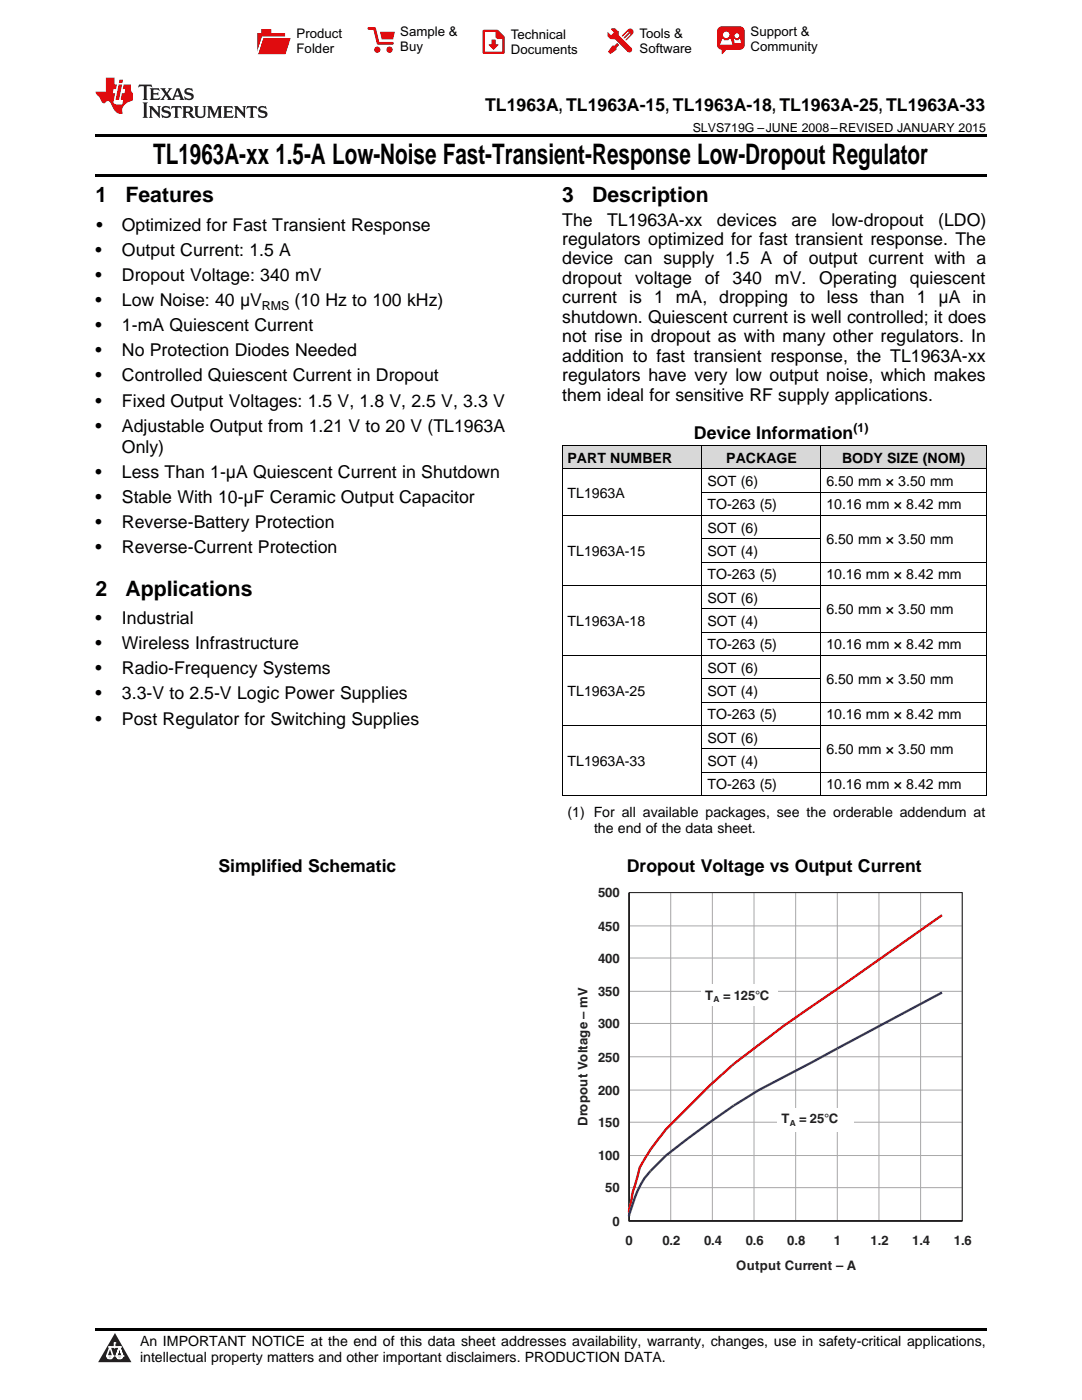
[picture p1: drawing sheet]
<svg xmlns="http://www.w3.org/2000/svg" width="216mm" height="279mm" viewBox="0 0 216 279" stroke-linecap="round" stroke-linejoin="round" font-family="sans-serif">
<defs><g id="words">
<text font-size="5.6" x="30.6" y="32.8">TL1963A-xx 1.5-A Low-Noise Fast-Transient-Response Low-Dropout Regulator</text>
<g font-size="4.2">
<text x="19" y="40.4">1</text>
<text x="25" y="40.4">Features</text>
<text x="112.2" y="40.4">3</text>
<text x="118.2" y="40.4">Description</text>
<text x="19" y="118.9">2</text>
<text x="25" y="118.9">Applications</text>
</g>
<g font-size="3.5">
<text x="96.8" y="22.2">TL1963A, TL1963A-15, TL1963A-18, TL1963A-25, TL1963A-33</text>
<text x="19.2" y="46.1">•</text>
<text x="24.3" y="46.1">Optimized for Fast Transient Response</text>
<text x="112.2" y="45">The</text>
<text x="121.2" y="45">TL1963A-xx</text>
<text x="143.1" y="45">devices</text>
<text x="157.9" y="45">are</text>
<text x="165.9" y="45">low-dropout</text>
<text x="187.2" y="45">(LDO)</text>
<text x="19" y="51.1">•</text>
<text x="24.3" y="51.1">Output Current: 1.5 A</text>
<text x="112.2" y="48.9">regulators optimized for fast transient response. The</text>
<text x="112.2" y="52.8">device can supply 1.5 A of output current with a</text>
<text x="19" y="56.1">•</text>
<text x="24.3" y="56.1">Dropout Voltage: 340 mV</text>
<text x="112.2" y="56.7">dropout</text>
<text x="126.7" y="56.7">voltage</text>
<text x="140.7" y="56.7">of</text>
<text x="146.2" y="56.7">340</text>
<text x="154.6" y="56.7">mV.</text>
<text x="163.5" y="56.7">Operating</text>
<text x="181.5" y="56.7">quiescent</text>
<text x="19" y="61.1">•</text>
<text x="24.3" y="61.1">Low Noise: 40 μV</text>
<text x="58.8" y="61.1">(10 Hz to 100 kHz)</text>
<text x="112.2" y="60.5">current is 1 mA, dropping to less than 1 μA in</text>
<text x="112.2" y="64.4">shutdown. Quiescent current is well controlled; it does</text>
<text x="19" y="66.1">•</text>
<text x="19" y="71.1">•</text>
<text x="24.3" y="66.1">1-mA Quiescent Current</text>
<text x="24.3" y="71.1">No Protection Diodes Needed</text>
<text x="112.2" y="68.3">not rise in dropout as with many other regulators. In</text>
<text x="19" y="76.1">•</text>
<text x="24.3" y="76.1">Controlled Quiescent Current in Dropout</text>
<text x="112.2" y="72.2">addition to fast transient response, the TL1963A-xx</text>
<text x="112.2" y="76.1">regulators have very low output noise, which makes</text>
<text x="19" y="81.1">•</text>
<text x="24.3" y="81.1">Fixed Output Voltages: 1.5 V, 1.8 V, 2.5 V, 3.3 V</text>
<text x="112.2" y="79.9">them ideal for sensitive RF supply applications.</text>
<text x="19" y="86.1">•</text>
<text x="24.3" y="86.1">Adjustable Output from 1.21 V to 20 V (TL1963A</text>
<text x="138.5" y="87.7">Device Information</text>
<text x="19" y="95.4">•</text>
<text x="24.3" y="90.4">Only)</text>
<text x="24.3" y="95.4">Less Than 1-μA Quiescent Current in Shutdown</text>
<text x="19" y="100.4">•</text>
<text x="24.3" y="100.4">Stable With 10-μF Ceramic Output Capacitor</text>
<text x="19" y="105.4">•</text>
<text x="24.3" y="105.4">Reverse-Battery Protection</text>
<text x="19" y="110.4">•</text>
<text x="24.3" y="110.4">Reverse-Current Protection</text>
<text x="19" y="124.6">•</text>
<text x="24.3" y="124.6">Industrial</text>
<text x="19" y="129.6">•</text>
<text x="24.3" y="129.6">Wireless Infrastructure</text>
<text x="19" y="134.6">•</text>
<text x="24.3" y="134.6">Radio-Frequency Systems</text>
<text x="19" y="139.6">•</text>
<text x="24.3" y="139.6">3.3-V to 2.5-V Logic Power Supplies</text>
<text x="19" y="144.6">•</text>
<text x="24.3" y="144.6">Post Regulator for Switching Supplies</text>
<text x="43.6" y="174">Simplified Schematic</text>
<text x="125.1" y="174">Dropout Voltage vs Output Current</text>
</g>
<g font-size="2.8">
<text x="113.2" y="92.3">PART NUMBER</text>
<text x="144.9" y="92.3">PACKAGE</text>
<text x="168" y="92.3">BODY SIZE (NOM)</text>
<text x="113.2" y="99.3">TL1963A</text>
<text x="141.2" y="97">SOT (6)</text>
<text x="141.2" y="101.6">TO-263 (5)</text>
<text x="164.9" y="97">6.50 mm × 3.50 mm</text>
<text x="164.9" y="101.6">10.16 mm × 8.42 mm</text>
<text x="141.2" y="106.3">SOT (6)</text>
<text x="113.2" y="110.9">TL1963A-15</text>
<text x="141.2" y="110.9">SOT (4)</text>
<text x="164.9" y="108.6">6.50 mm × 3.50 mm</text>
<text x="141.2" y="115.6">TO-263 (5)</text>
<text x="164.9" y="115.6">10.16 mm × 8.42 mm</text>
<text x="113.2" y="124.9">TL1963A-18</text>
<text x="141.2" y="120.3">SOT (6)</text>
<text x="141.2" y="124.9">SOT (4)</text>
<text x="164.9" y="122.6">6.50 mm × 3.50 mm</text>
<text x="141.2" y="129.6">TO-263 (5)</text>
<text x="164.9" y="129.6">10.16 mm × 8.42 mm</text>
<text x="141.2" y="134.2">SOT (6)</text>
<text x="164.9" y="136.6">6.50 mm × 3.50 mm</text>
<text x="113.2" y="138.9">TL1963A-25</text>
<text x="141.2" y="138.9">SOT (4)</text>
<text x="141.2" y="143.5">TO-263 (5)</text>
<text x="164.9" y="143.5">10.16 mm × 8.42 mm</text>
<text x="141.2" y="148.2">SOT (6)</text>
<text x="113.2" y="152.9">TL1963A-33</text>
<text x="141.2" y="152.9">SOT (4)</text>
<text x="164.9" y="150.5">6.50 mm × 3.50 mm</text>
<text x="141.2" y="157.5">TO-263 (5)</text>
<text x="164.9" y="157.5">10.16 mm × 8.42 mm</text>
<text x="113.2" y="163">(1) For all available packages, see the orderable addendum at</text>
<text x="118.5" y="166.2">the end of the data sheet.</text>
<text x="27.9" y="268.6">An IMPORTANT NOTICE at the end of this data sheet addresses availability, warranty, changes, use in safety-critical applications,</text>
<text x="27.9" y="271.8">intellectual property matters and other important disclaimers. PRODUCTION DATA.</text>
</g>
<g font-size="2.6">
<text x="59.2" y="7.6">Product</text>
<text x="59.2" y="10.6">Folder</text>
<text x="79.9" y="7.3">Sample &amp;</text>
<text x="79.9" y="10.2">Buy</text>
<text x="101.9" y="7.8">Technical</text>
<text x="101.9" y="10.8">Documents</text>
<text x="127.6" y="7.6">Tools &amp;</text>
<text x="127.6" y="10.6">Software</text>
<text x="149.8" y="7.2">Support &amp;</text>
<text x="149.8" y="10.2">Community</text>
</g>
<g font-size="2.6" fill="#231f20">
<text x="119.3" y="179.1">500</text>
<text x="119.3" y="185.7">450</text>
<text x="119.3" y="192.1">400</text>
<text x="119.3" y="198.8">350</text>
<text x="140.7" y="199.5">T</text>
<text x="144.3" y="199.5">= 125°C</text>
<text x="119.3" y="205.2">300</text>
<text x="119.3" y="211.9">250</text>
<text x="119.3" y="218.5">200</text>
<text x="117.2" y="224.7" transform="rotate(-90 117.2 224.7)">Dropout Voltage – mV</text>
<text x="119.3" y="224.9">150</text>
<text x="155.9" y="224.2">T</text>
<text x="159.5" y="224.2">= 25°C</text>
<text x="119.3" y="231.6">100</text>
<text x="120.8" y="238">50</text>
<text x="122.2" y="244.6">0</text>
<text x="124.8" y="248.4">0</text>
<text x="132.2" y="248.4">0.2</text>
<text x="140.5" y="248.4">0.4</text>
<text x="148.8" y="248.4">0.6</text>
<text x="157.1" y="248.4">0.8</text>
<text x="166.4" y="248.4">1</text>
<text x="173.7" y="248.4">1.2</text>
<text x="182" y="248.4">1.4</text>
<text x="190.3" y="248.4">1.6</text>
<text x="146.9" y="253.4">Output Current – A</text>
</g>
<g font-size="2.5">
<text x="138.2" y="26.3">SLVS719G –JUNE 2008–REVISED JANUARY 2015</text>
<text x="52.2" y="61.8">RMS</text>
<text x="170.3" y="86.3">(1)</text>
</g>
<g font-size="1.7" fill="#231f20">
<text x="142.4" y="200">A</text>
<text x="157.6" y="224.7">A</text>
</g>
</g></defs>
<g fill="#d8d8d8">
<path d="M112.2 88.9h27.9v4.7h-27.9z"/>
<path d="M140.1 88.9h23.7v4.7h-23.7z"/>
<path d="M163.8 88.9h33v4.7h-33z"/>
</g>
<path d="M22.9 266l3.3 5.9h-6.6z" fill="#231f20"/>
<path d="M21.3 270.6h1.2l-.3 .5h-.3a.53 .53 0 0 1-.6-.5z" fill-rule="evenodd" fill="#fff"/>
<path d="M21.3 270.6h1.2l-.3 .5h-.3a.53 .53 0 0 1-.6-.5z" fill="none" stroke="#231f20" stroke-width=".33"/>
<path d="M21.3 270.6l1.2 .1-.3 .4h-.5z" fill="none" stroke="#fff" stroke-width=".33"/>
<path d="M22.9 268.9h.1" fill="none" stroke="#fff" stroke-width=".33"/>
<path d="M22.9 268v.9z" fill="#fff"/>
<path d="M22.9 268v.9z" fill="none" stroke="#fff" stroke-width=".33"/>
<circle cx="22.9" cy="268" r=".16" fill="#fff"/>
<path d="M21.8 268.8h.1" fill="none" stroke="#fff" stroke-width=".33"/>
<path d="M21.8 268.8h2.2z" fill="#fff"/>
<path d="M21.8 268.8h2.2z" fill="none" stroke="#fff" stroke-width=".33"/>
<circle cx="24" cy="268.8" r=".16" fill="#fff"/>
<path d="M23.2 270.6h.1" fill="none" stroke="#fff" stroke-width=".33"/>
<path d="M23.8 268.8l-.6 1.8z" fill="#fff"/>
<path d="M23.8 268.8l-.6 1.8z" fill="none" stroke="#fff" stroke-width=".33"/>
<path d="M23.8 268.8l.7 1.8z" fill="#fff"/>
<path d="M23.8 268.8l.7 1.8z" fill="none" stroke="#fff" stroke-width=".33"/>
<path d="M24.4 270.6h.1" fill="none" stroke="#fff" stroke-width=".33"/>
<circle cx="21.3" cy="270.6" r=".16" fill="#fff"/>
<path d="M22 268.8l-.7 1.8z" fill="#fff"/>
<path d="M22 268.8l-.7 1.8z" fill="none" stroke="#fff" stroke-width=".33"/>
<path d="M22 268.8l.5 1.8z" fill="#fff"/>
<path d="M22 268.8l.5 1.8z" fill="none" stroke="#fff" stroke-width=".33"/>
<circle cx="22.5" cy="270.6" r=".16" fill="#fff"/>
<path d="M23.3 270.6h1.2a.63 .63 0 0 1-.6 .5 .63 .63 0 0 1-.6-.5z" fill-rule="evenodd" fill="#fff"/>
<path d="M23.3 270.6h1.2a.63 .63 0 0 1-.6 .5 .63 .63 0 0 1-.6-.5z" fill="none" stroke="#231f20" stroke-width=".33"/>
<path d="M23.3 270.6h1.2l-.4 .5h-.5z" fill="none" stroke="#fff" stroke-width=".33"/>
<path d="M23.2 270.6h.1" fill="none" stroke="#fff" stroke-width=".33"/>
<circle cx="24.5" cy="270.6" r=".16" fill="#fff"/>
<path d="M19 265.1h177.8v.5h-177.8z" fill="#000"/>
<g fill="#fff">
<path d="M115 177h79v77.5h-79z" fill-rule="evenodd"/>
<path d="M125.5 178.1h66.5v65.6h-66.5z" fill-rule="evenodd"/>
</g>
<g fill="none" stroke="#a5a6aa" stroke-width=".2">
<path d="M125.5 178.1h66.5v65.6M133.8 178.1v65.6M142.1 178.1v65.6M150.5 178.1v65.6M158.8 178.1v65.6M167.1 178.1v65.6M175.4 178.1v65.6M183.7 178.1v65.6M125.5 197.8h66.5M125.5 191.2h66.5M125.5 184.8h66.5M125.5 217.5h66.5"/>
<path d="M125.5 210.9h66.5M125.5 204.3h66.5M125.5 237h66.5M125.5 230.6h66.5M125.5 224h66.5"/>
</g>
<path d="M125.5 178.1h66.5v65.6h-66.5v-65.6v65.6h66.5" fill="none" stroke="#231f20" stroke-width=".2"/>
<path d="M188 182.6l-20.9 14.8a266.7 266.7 0 0 0-20.7 14.9l-4.7 4.3-6.7 6.6a41.2 41.2 0 0 0-7.3 9.8l-.5 1.9a33.9 33.9 0 0 0-1.7 6.6v.5" fill="none" stroke="#ee1d23" stroke-width=".47"/>
<path d="M188 198.1l-31.6 16.8a115.5 115.5 0 0 0-21.4 14 40.5 40.5 0 0 0-6.4 6.2 25.6 25.6 0 0 0-3.1 7.6" fill="none" stroke="#2e3092" stroke-width=".47"/>
<g fill="#fff">
<path d="M155.2 221.1h15.2v4.8h-15.2z" fill-rule="evenodd"/>
<path d="M140 196.4h15.2v4.3h-15.2z" fill-rule="evenodd"/>
</g>
<g fill="none" stroke="#000" stroke-width=".2">
<path d="M112.2 93.5h84.6M112.2 88.9h84.6M112.2 88.9v69.9M140.1 88.9v69.9M140.1 98.2h56.7M163.8 88.9v69.9M196.8 88.9v69.9M112.2 116.8h84.6M112.2 102.9h84.6M140.1 112.2h56.7M140.1 107.5h23.7M112.2 130.8h84.6"/>
<path d="M140.1 135.4h23.7M140.1 126.1h56.7M140.1 121.5h23.7M112.2 158.7h84.6M112.2 144.8h84.6M140.1 154.1h56.7M140.1 149.4h23.7M140.1 140.1h56.7"/>
</g>
<path d="M19 34.8h177.8v.5h-177.8zM19 26.8h177.8v.6h-177.8z" fill="#000"/>
<path d="M27.7 16.9l-.1 .6 .6-.3h.5v.2v2.2l-.2 .4h1l-.2-.4v-2.2v-.2h.5l.6 .3-.2-.6zM29.9 17.6l.2 .4v1.6l-.2 .4h1.9l.1-.6a1.09 1.09 0 0 1-1.3 .1v-.6h.6l.4 .2v-.7l-.2 .2h-.8v-.6l.2-.1a1.01 1.01 0 0 1 1 .3l-.1-.6zM32 17.6l.9 1.2-1 1.2h.9l-.2-.3 .5-.7 .5 .7-.3 .3h1.7l-.2-.3 .1-.4h1l.1 .4-.2 .3h1l-.3-.4-.7-2h-.5l-1 2.2-.8-1.1 .9-1.1h-.9l.2 .2-.4 .7-.4-.7 .2-.2zM35.4 18l.4 1h-.8zM37 17.7a.66 .66 0 0 0-.2 .8 .66 .66 0 0 0 .6 .4l.7 .2 .1 .2a.8 .8 0 0 1-.7 .4 .8 .8 0 0 1-.7-.5l.1 .8 .2-.2a.94 .94 0 0 0 1.1 .1 .94 .94 0 0 0 .4-.9 1.48 1.48 0 0 0-1.3-.6v-.4a1.1 1.1 0 0 1 1.2 .2l-.2-.6-.2 .1-.5-.1zM28.5 20.4l.2 .4v2.3l-.2 .4h1l-.2-.4v-2.3l.2-.4zM29.7 21.2l.2 .4v1.5l-.2 .4h.8l-.3-.4 .1-1.3 1.6 1.8v-2l.2-.4h-.7l.2 .2v1.1l-1.2-1.3zM32.5 21.3a.66 .66 0 0 0-.2 .8 .66 .66 0 0 0 .6 .4l.6 .2 .2 .2a.8 .8 0 0 1-.8 .4 .8 .8 0 0 1-.7-.5l.2 .7 .2-.1a.94 .94 0 0 0 1 .1 .94 .94 0 0 0 .5-1 1.47 1.47 0 0 0-1.3-.6l-.1-.3a1.1 1.1 0 0 1 1.3 .2l-.2-.6-.2 .1-.5-.2zM34.3 21.2l-.2 .6a.64 .64 0 0 1 .8-.3v1.6l-.2 .4h1l-.3-.4 .1-1.6a.66 .66 0 0 1 .8 .3l-.2-.6zM36.3 21.2l.3 .4v1.5l-.3 .4h1l-.2-.2v-.7h.5l.1 .1a.8 .8 0 0 0 1.2 .7l-1-1a.62 .62 0 0 0 .6-.5 .62 .62 0 0 0-.6-.7zM37.1 21.5h.1a.48 .48 0 0 1 .6 0 .48 .48 0 0 1 .1 .6l-.2 .1-.6 .1zM38.7 21.2l.2 .2a2.29 2.29 0 0 0 .4 2 1.05 1.05 0 0 0 1.7-.7v-1.3l.2-.2h-.8l.2 .4v1.1a.61 .61 0 0 1-.6 .6 .61 .61 0 0 1-.6-.6v-1.1l.3-.4zM41.3 21.2l.3 .4v1.5l-.3 .4h.8l-.2-.4v-1.4l.8 1.9 .9-1.9v1.4l-.2 .4h.9l-.2-.4v-1.5l.2-.4h-.8l-.7 1.5-.6-1.5zM44.5 21.2l.2 .4v1.5l-.2 .4h1.9l.2-.6a1.1 1.1 0 0 1-1.4 .2v-.7h.6l.4 .2v-.6l-.2 .1-.8 .1v-.6l.2-.1a1.02 1.02 0 0 1 1.1 .2l-.2-.5zM46.7 21.2l.2 .4v1.5l-.2 .4h.8l-.3-.4 .1-1.3 1.6 1.8v-2l.2-.4h-.7l.2 .2v1.1l-1.2-1.3zM49.3 21.2l-.1 .6a.64 .64 0 0 1 .8-.3v1.6l-.3 .4h1l-.2-.4v-1.6a.66 .66 0 0 1 .8 .3l-.1-.6zM51.7 21.3a.66 .66 0 0 0-.2 .7 .66 .66 0 0 0 .7 .5l.6 .2 .1 .2a.8 .8 0 0 1-.7 .4 .8 .8 0 0 1-.7-.5l.1 .7 .2-.1a.94 .94 0 0 0 1.1 .1 .94 .94 0 0 0 .4-1 1.48 1.48 0 0 0-1.2-.6l-.1-.3a1.1 1.1 0 0 1 1.2 .2l-.2-.6-.1 .1-.6-.2z" fill="#231f20"/>
<path d="M21.1 15.5v2.8h-2v.4l.9 .9a.96 .96 0 0 0 1 1 .59 .59 0 0 1 .5-.4 .59 .59 0 0 1 .5 .3l.4 .8a1.61 1.61 0 0 0 2.1 1.3 1.63 1.63 0 0 1 1.1-2.2l.9-.3v-1.5a1.6 1.6 0 0 1-.4-1.7h-1.4l-.2 .9h.5l-.2 .8h-.5l-.2 1v.3h.5l-.2 .9h-.7a.74 .74 0 0 1-1-.6l.3-1.6h-.5l.2-.8h.5l.1-.9h-.4v-1.4zM23.7 16.9l-.7 3h.8l.6-3zM23.8 15.9l-.1 .7h.7l.2-.7z" fill="#ee1d23"/>
<g fill="#d60000">
<path d="M52.1 5.8h2v.8h2.8v4.2h-5.5v-4.2h.7z" fill-rule="evenodd"/>
<path d="M52.4 7.5h5.6l-1 3.3h-5.6z" fill-rule="evenodd"/>
</g>
<path d="M52.4 7.4h5.7l-.1 .1h-5.5l-1.1 3.3z" fill-rule="evenodd" fill="#fff"/>
<path d="M52.4 7.4h5.7l-.1 .1h-5.5l-1.1 3.3z" fill="none" stroke="#fff" stroke-width=".2"/>
<path d="M73.6 5.7h1.1l.7 2.9h2.9" fill="none" stroke="#d60000" stroke-width=".55"/>
<g fill="#d60000">
<path d="M75.8 6.3h3l-.4 1.6h-2.2z" fill-rule="evenodd"/>
<circle cx="75.3" cy="9.9" r=".62"/>
<circle cx="77.7" cy="9.9" r=".62"/>
</g>
<path d="M96.5 6.2h2.7l1.3 1.2v3.1h-4z" fill="none" stroke="#d60000" stroke-width=".44"/>
<g fill="#d60000">
<path d="M98.1 7.9h.8v1h.5l-.9 1.1-1-1v-.1h.6z" fill-rule="evenodd"/>
<path d="M98.9 6.2h.3l1.3 1.2v.4h-1.3l-.3-.4z" fill-rule="evenodd"/>
<path d="M121.9 5.7h.8l.7 .6 .1 .7 2.5 2.5-.8 .8-2.3-2.3-1.1-.2-.6-.6v-.8l.7 .6 .5-.4v-.2l-.5-.5z" fill-rule="evenodd"/>
<path d="M122.2 9.1h.4l.5-.5 .4 .4-.5 .5v.4l-1.2 .9-.5-.5z" fill-rule="evenodd"/>
<path d="M125.3 5.9a.67 .67 0 0 1 .9 0 .67 .67 0 0 1 0 .9z" fill-rule="evenodd"/>
<path d="M125.3 5.9l.9 .9-1.2 1.2h-.2v-.2l1-.9v-.2h-.2l-.9 1h-.2v-.2l.9-1 .1-.2h-.3l-.9 1h-.2v-.2z" fill-rule="evenodd"/>
<circle cx="125.6" cy="9.9" r=".54"/>
</g>
<path d="M123.3 6.3v.7" fill="none" stroke="#d60000" stroke-width=".2"/>
<g fill="#d60000">
<path d="M143.4 5.5l.6-.2h3.6a.95 .95 0 0 1 1 .9v2.8a.95 .95 0 0 1-1 .9h-3.6a.95 .95 0 0 1-.9-.9v-2.8z" fill-rule="evenodd"/>
<path d="M144 9.9h.9l-.7 .9h-.2z" fill-rule="evenodd"/>
</g>
<g fill="#fff">
<path d="M146.6 8.6h1.3z"/>
<path d="M144.1 7.8h.3l.1 .2h.8l.2-.2h.3l.4 1.1h-2.5z" fill-rule="evenodd"/>
<path d="M146.4 7.8h.3l.1 .2h.5l.2-.2h.2l.2 .8h-1.3z" fill-rule="evenodd"/>
<circle cx="144.9" cy="6.9" r=".65"/>
<circle cx="147" cy="7.1" r=".48"/>
</g>
<use href="#words"/>
</svg>
